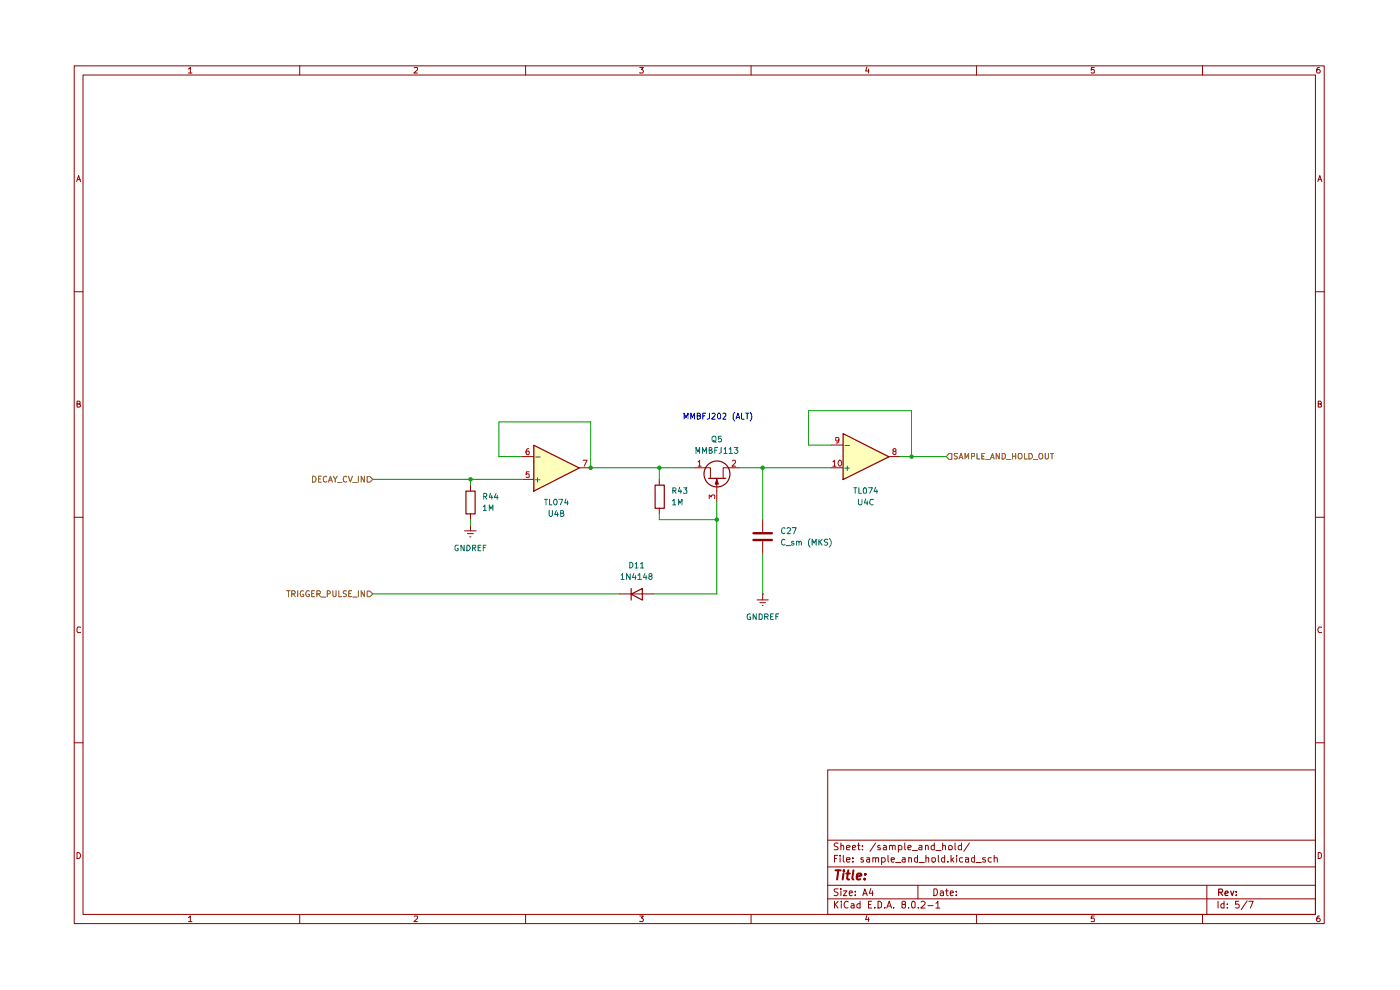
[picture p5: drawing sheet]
<svg xmlns="http://www.w3.org/2000/svg" width="297mm" height="210mm" viewBox="0 0 297 210" stroke-linecap="round" stroke-linejoin="round" font-family="sans-serif">
<g fill="none" stroke="#910000" stroke-width=".21">
<path d="M15.7 14h265.2v181.9h-265.2zM17.6 15.9h261.5v178.1h-261.5zM40 14.6l.4-.3v1.2M40 15.5h.7M63.6 14v1.9M87.9 14.4l.6-.1 .1 .5-.8 .7h.8M111.5 14v1.9M135.7 14.3h.8l-.4 .4 .4 .3-.1 .4h-.7M159.3 14v1.9M183.9 14.2l-.3 .9h.8M184.2 14.6v.9M207.2 14v1.9"/>
<path d="M232.2 14.3h-.6l-.1 .6 .1-.2h.4l.2 .2v.5h-.7M255.1 14v1.9M279.9 14.3a.55 .55 0 0 0-.6 .5l.2 .7h.4l.2-.3v-.2l-.3-.3h-.2l-.3 .3M16.3 38.5l.4-1.2 .4 1.2M16.4 38.1h.6M279.6 38.5l.4-1.2 .4 1.2M279.7 38.1h.5M15.7 61.9h1.9M279.1 61.9h1.8M16.3 85.7h.6v-.5l-.6-.1v1.3h.5l.3-.5-.3-.2M279.7 85.7h.5l.1-.4-.2-.2h-.4v1.3h.5l.1-.1v-.5l-.2-.1M15.7 109.7h1.9"/>
<path d="M279.1 109.7h1.8M17.1 133.1l-.6-.1-.2 .3v.6l.2 .3 .6-.1M280.3 133.1l-.5-.1-.2 .5 .2 .7 .5-.1M15.7 157.6h1.9M279.1 157.6h1.8M175.6 163.3h103.5v30.7h-103.5zM175.6 178.2h103.5M177.8 178.9l-.6-.1-.2 .4v.2a.56 .56 0 0 1 .6 .2 .56 .56 0 0 1 0 .7h-.6M178.4 179.5l.2-.2 .4 .2v.8M178.4 178.8v1.5M179.6 179.8l.7-.1v-.3l-.5-.1-.2 .2 .1 .8h.6M180.8 179.8l.7-.1-.1-.4h-.4l-.2 .2v.6l.1 .2h.5"/>
<path d="M181.9 179.3h.6M182.1 178.8v1.3l.1 .2h.3M183 179.4v.1M185.8 178.8l-1.2 1.8M186.7 179.4l-.4-.1-.1 .2 .1 .3h.4v.5h-.5M187.4 179.4l.4-.1 .2 .2v.8h-.6v-.4l.1-.2h.5M188.7 179.5l.2-.2 .4 .2v.8M188.7 179.3v1M189.3 179.5l.3-.2 .3 .1v.9M190.6 179.4a.52 .52 0 0 1 .7 .2l-.1 .7h-.6M190.6 179.3v1.5M191.9 178.8v1.3l.2 .2"/>
<path d="M192.6 179.8l.7-.1-.2-.4h-.3l-.2 .2v.6l.1 .2h.5M195 179.4h.6v.9h-.6v-.5l.6-.1M196.3 179.5l.2-.2 .4 .2v.8M196.3 179.3v1M198.2 178.8v1.5h-.5l-.2-.7 .3-.3 .4 .1M200 179.5l.2-.2 .4 .1v.9M200 178.8v1.5M201.2 179.5l.1-.1a.45 .45 0 0 1 .7 .2l-.1 .6-.6 .1zM202.6 178.8v1.3l.2 .2M204 178.8v1.5h-.5l-.2-.7 .2-.3 .5 .1M205.7 178.8l-1.2 1.8M16.3 180.8a.65 .65 0 0 1 .8 .7 .65 .65 0 0 1-.8 .6z"/>
<path d="M40 194.6l.4-.3v1.2M40 195.5h.7M63.6 194v1.9M87.9 194.4l.6-.1 .1 .5-.8 .7h.8M111.5 194v1.9M135.7 194.3h.8l-.4 .4 .4 .3-.1 .4h-.7M159.3 194v1.9M175.6 190.7h103.5M175.6 187.8h103.5M175.6 183.9h103.5M177 191.2v1.4M177 182.1h.5"/>
<path d="M177.2 191.9l.6 .7M177.7 181.4h-.7v1.5M177.8 188.5l-.8 .1v.5l.6 .2 .2 .4-.3 .3-.5-.1M177.8 191.2l-.8 .8M178.2 181.4v.2M178.2 181.9v1M178.4 188.5v.1M178.4 189v1M178.5 191.2v.1M178.5 191.7v.9M178.9 189h.8l-.8 1h.8M178.9 181.4v1.2l.3 .3"/>
<path d="M179.6 182.4l.7-.1v-.4h-.6l-.1 .2 .1 .7h.6M179.9 191.3a.7 .7 0 0 0-.9 .5 .7 .7 0 0 0 .6 .8l.3-.1M180.2 189.5l.6-.2-.1-.3-.4 .1-.1 .6 .1 .3 .5-.1M180.6 191.8l.4-.1 .2 .2v.7M180.9 182.7v.2M180.9 181.9v.2M181.2 192l-.7 .3 .2 .3 .5-.1M181.4 189.8v.2M181.4 189.1v.1M182.5 191.8a.45 .45 0 0 0-.7 .1l.1 .6h.6M182.5 191.2v1.4M183 180.2v.1"/>
<path d="M183 190l.5-1.5 .5 1.5M183.1 181.9h-.4l-.1 .2 .2 .3 .3 .1v.3h-.5M183.1 189.6h.8M183.9 194.2l-.3 .9h.8M183.9 181.9h.5l.1 1M184.2 194.6v.9M184.2 191.9h.5M184.5 182.3h-.5l-.2 .2 .2 .4 .5-.1M184.7 188.5l-.3 1h.8M184.9 191.2h-.7v1.4h.7M185.1 189v1M185.2 182l.5-.1 .1 1"/>
<path d="M185.2 181.9v1M185.6 192.5v.1M185.8 182.1v-.2h.5v1M186.3 191.2h.3l.4 .3v.8l-.4 .3h-.3zM187 182.8a.52 .52 0 0 0 .8-.2l-.2-.7h-.6v1.5M187.7 192.5v.1M188.1 192.6l.5-1.4 .5 1.4M188.3 192.2h.7M188.4 181.4v1.2l.1 .3M189.1 182.4l.6-.1v-.4h-.6v.2v.7h.6M189.6 192.5v.1M190 183h1.1"/>
<path d="M191.4 181.9h.6v1M191.6 191.9l-.3-.2v-.4l.3-.1 .4 .1v.5l-.7 .1v.6a.48 .48 0 0 0 .7 0 .48 .48 0 0 0 0-.6h-.1M192 182.3h-.4l-.3 .2 .3 .4 .4-.1M192.8 192.5v.1M192.8 182l.5-.1 .1 1M192.8 181.9v1M193.5 191.3l.3-.1 .3 .2v1.1h-.6zM193.5 180.4h1.1M194.6 181.9h-.5l-.1 .3v.4l.2 .3 .4-.1M194.6 181.4v1.5M194.7 187.8v2.9M194.8 192.5v.1"/>
<path d="M195 183h1.1M195.4 191.3l.2-.1h.3l.4 .4-.1 .3-.9 .7h1M196.4 182l.6-.1v1M196.4 181.4v1.5M196.8 192.1h1.1M197.7 182l.6-.1 .2 .7a.45 .45 0 0 1-.8 .1zM198.1 188.5h.5a.83 .83 0 0 1 .2 .9 .83 .83 0 0 1-.7 .6zM198.5 191.6l.5-.4v1.4M198.5 192.6h.9M198.5 180.4h1.1M199 181.4v1.2l.2 .3M199.5 189.1h.6v.9"/>
<path d="M200.1 189.3l-.6 .2v.4h.6M200.4 181.9h-.5l-.2 .3v.4l.3 .3 .4-.1M200.4 181.4v1.5M200.6 189h.6M200.8 188.5v1.2l.4 .3M201.1 182.7v.2M201.6 189.5l.7-.2-.1-.2-.4-.1-.2 .2 .1 .7h.5M201.8 181.4v1.5M201.9 182.3l.5 .6M202.4 181.9l-.6 .6M202.9 189.8v.2M202.9 189.1v.1"/>
<path d="M202.9 181.4v.2M202.9 181.9v1M204.2 181.9h-.5l-.2 .3v.4l.3 .3 .4-.1M204.8 181.9h.6l.1 1M205.5 182.3l-.7 .1v.4h.7M206.8 181.9h-.6l-.1 .3v.4l.2 .3 .5-.1M206.8 181.4v1.5M207.1 183h1.1M207.2 194v1.9M209 181.9h-.5l-.1 .2 .6 .4v.3h-.6M210.3 181.9h-.5l-.2 .3v.4l.3 .3 .4-.1M210.9 182l.6-.1 .1 1"/>
<path d="M210.9 181.4v1.5M232.2 194.3h-.6l-.1 .6 .1-.2h.4l.2 .2v.5h-.7M255.1 194v1.9M256 187.8v6.2M258.4 191.2v1.4M259.7 191.8l-.5-.1-.2 .2 .1 .6h.6M259.7 191.2v1.4M260.3 192.5v.1M260.3 191.8v.1M262.8 191.2h-.7v.7l.5-.1 .3 .2-.1 .5h-.7M264.6 191.1l-1.3 1.9M264.9 191.2h1l-.6 1.4"/>
<path d="M279.7 180.8h.3l.3 .4v.6l-.3 .3h-.3zM279.9 194.3a.55 .55 0 0 0-.6 .5l.2 .7h.4l.2-.3v-.2l-.3-.3h-.2l-.3 .3"/>
</g>
<path d="M258.5 189.3h.7l.2-.3-.1-.3-.8-.1v1.3M258.9 189.3l.5 .6M259.9 189.5l.7-.1-.2-.4-.4 .1-.1 .7 .1 .1h.5M261.1 189l.3 .9 .3-.9M262.3 189.9h.1M262.3 189.1v.2" fill="none" stroke="#910000" stroke-width=".25"/>
<path d="M177.2 184.6h1.1M177.8 184.6l-.2 2M178.9 185.3l-.1 1.3M179 184.6v.3M179.5 185.3h.8M180 184.6l-.3 1.7 .4 .3M181.1 184.6l-.3 1.7 .3 .3M181.7 186l1.1-.3-.1-.3a.6 .6 0 0 0-.9 .1v1h.7M183.4 186.4v.2M183.6 185.4l.1 .1h-.2l.1-.1-.1 .1" fill="none" stroke="#910000" stroke-width=".42"/>
<g fill="#ffb">
<path d="M178.8 91.9l9.7 5-9.7 4.8z"/>
<path d="M113.2 94.4l9.6 4.8-9.6 4.9z"/>
</g>
<g fill="none" stroke="#910000" stroke-width=".21">
<path d="M149.6 99.2h1.1v2.2M154.5 99.2h-1.1v2.2M176.4 99.2h2.4M176.4 94.4h2.4M188.5 96.9h2.5M152.1 101.7l.3 1h-.7zM152.1 101.4v2.7M161.8 110.2v2.7M161.8 114.8v2.7M160.6 127.3h2.4M161.2 127.8h1.2M161.7 128.4h.2"/>
<path d="M161.8 126h.1M161.8 126v1.3"/>
</g>
<path d="M159.8 114.6h3.9M159.8 113.1h3.9" fill="none" stroke="#910000" stroke-width=".51"/>
<path d="M178.9 92l9.7 4.9-9.7 4.8zM150.3 101.5h3.7" fill="none" stroke="#910000" stroke-width=".25"/>
<path d="M179.2 99.3h1M179.2 94.5h1M179.7 98.9v.9" fill="none" stroke="#006665" stroke-width=".21"/>
<path d="M176.7 98l.3-.4v1.3M176.7 98.9h.7M178 97.7a.61 .61 0 0 1 .6 .5 .61 .61 0 0 1-.4 .7 .71 .71 0 0 1-.2-1.2zM178 93.3l-.3 .3-.4-.2v-.5l.5-.1a.94 .94 0 0 1 0 1.1l-.4 .1M189.7 95.8l-.3-.4 .3-.2h.2l.2 .4-.7 .3v.3l.3 .2 .4-.1v-.5h-.2" fill="none" stroke="#b90000" stroke-width=".21"/>
<path d="M152.1 101.7l.3 1h-.7z" fill="#910000"/>
<g fill="none" stroke="#910000" stroke-width=".25">
<path d="M139 102.9h1.9v4.9h-1.9z"/>
<circle cx="152.1" cy="100.5" r="2.75"/>
</g>
<path d="M147.2 99.2h2.4M154.5 99.2h2.5M139.9 101.7v1.2M139.9 107.8v1.2M152.1 104.1v2.4" fill="none" stroke="#910000" stroke-width=".21"/>
<path d="M148.1 98l.3-.4v1.3M148.1 98.9h.7M155.4 97.8l.1-.2h.4l.1 .2v.3l-.7 .8h.7M150.4 105.7v-.7l.5 .4 .2-.4 .5 .1v.6" fill="none" stroke="#b90000" stroke-width=".21"/>
<path d="M201.3 96.2h.6v1.2h-.6l-.6-.5z" fill="#fff"/>
<g fill="none" stroke="#765500" stroke-width=".21">
<path d="M201.3 96.2h.6v1.2h-.6l-.6-.5zM203.1 96.2h-.6a.47 .47 0 0 0 .1 .5 .47 .47 0 0 0 .4 .2v.4h-.6M203.5 97.4l.4-1.2 .4 1.2M203.6 97h.5M204.7 97.4v-1.2l.4 .8 .4-.8v1.2M206.1 96.8h.6l.1-.5-.7-.1v1.2M207.3 96.2v1.2h.6M208.3 96.8h.4M208.9 96.2h-.6v1.2h.6M209.1 97.4h1M210.1 97.4l.5-1.2 .3 1.2M210.2 97h.6"/>
<path d="M212 96.2v1.2l-.7-1.2v1.2M212.6 96.2h.5l.2 .2v.7l-.4 .3h-.3zM213.5 97.4h1M214.8 96.8h.7M214.8 96.2v1.2M215.5 96.2v1.2M216.2 96.2a.6 .6 0 0 1 .7 .5 .6 .6 0 0 1-.7 .7 .86 .86 0 0 1 0-1.2zM217.3 96.2v1.2h.6M218.3 96.2h.5a.66 .66 0 0 1 .2 .8 .66 .66 0 0 1-.7 .4zM219.2 97.4h.9M220.6 96.2a.6 .6 0 0 1 .7 .5 .6 .6 0 0 1-.7 .7 .86 .86 0 0 1 0-1.2zM221.7 96.2v1.1l.2 .1 .4-.1 .1-.2v-.9"/>
<path d="M222.8 96.2h.7M223.2 96.2v1.2"/>
</g>
<path d="M113.2 94.4l9.7 4.9-9.7 4.9zM98.8 104.2h2v4.8h-2zM133.9 126l2.4-1.2v2.5zM133.9 124.8v2.5" fill="none" stroke="#910000" stroke-width=".25"/>
<path d="M110.7 96.9h2.5M122.8 99.2h2.5M98.5 112.6h2.5M99.1 113.2h1.3M99.6 113.9h.3M99.8 111.4h.1M99.8 102.9v1.2M99.8 109v1.2M99.8 111.4v1.2M110.7 101.7h2.5M131.4 126h7.3" fill="none" stroke="#910000" stroke-width=".21"/>
<path d="M113.6 96.9h1M113.6 101.8h1M114 101.3v1" fill="none" stroke="#006665" stroke-width=".21"/>
<path d="M112.2 95.2a.72 .72 0 0 0-.6 .5 .72 .72 0 0 0 .2 .7l.5-.1v-.5l-.5-.1-.2 .2M123.7 97.6h.8l-.6 1.3M112.3 100.1h-.6l-.1 .6 .2-.2h.3l.2 .2v.5h-.7" fill="none" stroke="#b90000" stroke-width=".21"/>
<path d="M77.9 101.1h.6l.6 .6-.6 .6h-.6z" fill="#fff"/>
<g fill="none" stroke="#765500" stroke-width=".21">
<path d="M66.3 101a.65 .65 0 0 1 .8 .6 .65 .65 0 0 1-.8 .7zM67.6 101.6h.4M68.2 101h-.6v1.3h.6M69.3 101.2l-.2-.2a.65 .65 0 0 0-.5 .6 .65 .65 0 0 0 .5 .7l.2-.2M69.7 102.3l.4-1.3 .4 1.3M69.8 101.9h.6M70.7 101l.4 .7 .4-.7M71.1 101.7v.6M71.6 102.4h1M73.6 101.2l-.3-.2a.65 .65 0 0 0-.5 .6 .65 .65 0 0 0 .5 .7l.3-.2M73.9 101l.4 1.3 .5-1.3M74.8 102.4h1"/>
<path d="M76 101v1.3M77.3 101v1.3l-.7-1.3v1.3M77.9 101.1h.6l.6 .6-.6 .6h-.6z"/>
</g>
<path d="M77.9 125.4h.6l.6 .6-.6 .6h-.6z" fill="#fff"/>
<g fill="none" stroke="#765500" stroke-width=".21">
<path d="M60.8 125.3h.7M61.2 125.3v1.3M61.9 126l.7-.1 .1-.3-.3-.3h-.5v1.3M62.2 126l.5 .6M63.2 125.3v1.3M64.3 125.4v-.1a.64 .64 0 0 0-.6 .6 .64 .64 0 0 0 .5 .7l.2-.2v-.3h-.2M65.6 125.4l-.2-.1a.6 .6 0 0 0-.5 .7 .6 .6 0 0 0 .7 .5v-.4h-.2M66.1 125.9h.4M66.7 125.3h-.6v1.3h.6M67.2 126l.7-.1 .1-.3-.3-.3h-.5v1.3M67.6 126l.4 .6M68.2 126.7h.9"/>
<path d="M69.4 126l.6-.1 .1-.3-.3-.3h-.4v1.3M70.6 125.3v1l.3 .3 .4-.2v-1.1M71.9 125.3v1.3h.6M73.5 125.4l-.4-.1-.3 .3 .1 .3 .6 .2v.3l-.3 .2-.4-.1M74 125.9h.4M74.6 125.3h-.6v1.3h.6M74.8 126.7h1M76 125.3v1.3M77.3 125.3v1.3l-.7-1.3v1.3M77.9 125.4h.6l.6 .6-.6 .6h-.6z"/>
</g>
<g fill="none" stroke="#090" stroke-width=".21">
<path d="M110.7 96.9h-4.9v-7.4h19.5v9.7h21.9M139.9 99.2v2.5M157 99.2h19.4M161.8 99.2v11M176.4 94.4h-4.9v-7.3h21.9v9.8M191 96.9h9.7M79.1 101.7h31.6M99.8 101.7v1.2M99.8 110.2v1.2M139.9 109v1.2h12.2M152.1 106.5v19.5h-13.4M161.8 117.5v8.5"/>
<path d="M79.1 126h52.3"/>
</g>
<g fill="none" stroke="#0000ca" stroke-width=".21">
<path d="M145.1 88.9v-1.3l.4 1 .5-1v1.3M146.6 88.9v-1.3l.3 1 .4-1v1.3M147.9 88.2l.6-.1 .1-.2-.3-.3h-.4v1.3l.7-.2v-.4l-.3-.1M149.1 88.2h.4M149.7 87.6h-.6v1.3M150.5 87.6v1l-.1 .2-.4 .1M151 87.8l.5-.2 .2 .4-.7 .9h.7M152.2 87.9l.3-.3a.68 .68 0 0 1 .4 .7 .68 .68 0 0 1-.4 .6l-.3-.3zM153.3 87.8l.2-.2h.3l.2 .2v.3l-.7 .8h.7M155.9 87.5l-.4 .5v.8l.4 .5M156.1 88.9l.4-1.3 .5 1.3M156.2 88.6h.6"/>
<path d="M157.3 87.6v1.3h.6M158.2 87.6h.6M158.5 87.6v1.3M159.2 87.5a1.44 1.44 0 0 1 0 1.8"/>
</g>
<g fill="#090">
<circle cx="152.1" cy="110.2" r=".47"/>
<circle cx="161.8" cy="99.2" r=".47"/>
<circle cx="139.9" cy="99.2" r=".47"/>
<circle cx="193.4" cy="96.9" r=".47"/>
<circle cx="125.3" cy="99.2" r=".47"/>
<circle cx="99.8" cy="101.7" r=".47"/>
</g>
<g fill="none" stroke="#006665" stroke-width=".21">
<path d="M147.7 96.2v-1.3l.4 .9 .3-.9v1.3M149 96.2v-1.3l.4 .9 .5-.9v1.3M150.4 95.5h.6v-.5l-.6-.1v1.3h.5l.2-.4-.3-.3M151.1 92.7l.2-.2h.4a.86 .86 0 0 1-.1 1.2l-.5-.1zM151.3 93.5h.3l.4 .3M151.6 95.5h.5M152.2 94.9h-.6v1.3M153 94.9v1.1l-.4 .2M153 92.5h-.6v.6l.4-.1 .3 .2-.1 .4h-.6M153.6 95.2l.3-.3v1.3M153.6 96.2h.7M154.7 95.2h.2l.1-.3v1.3"/>
<path d="M154.7 96.2h.7M155.8 94.9h.7l-.4 .5 .4 .1v.6l-.5 .1-.2-.2M97.2 115.7h-.5l-.2 .2v.6l.2 .3h.5v-.5h-.2M98.5 115.7v1.1l-.7-1.1v1.1M99.1 115.7h.4a.66 .66 0 0 1 .2 .7 .66 .66 0 0 1-.6 .4zM100.2 116.2h.7v-.5h-.7v1.1M100.5 116.2l.4 .6M101.4 116.2h.5M102 115.7h-.6v1.1h.6M102.5 107.4l.4-.3v1.2M102.5 108.3h.7M102.5 116.2h.5"/>
<path d="M102.6 105.3l.6-.1v-.5l-.6-.1v1.3M102.9 105.3l.4 .6M103.1 115.7h-.6v1.1M103.8 108.3v-1.2l.3 .8 .5-.8v1.2M104.1 104.6l-.3 .9h.8M104.3 105.1v.8M105.2 104.6l-.3 .9h.8M105.5 105.1v.8M115.5 105.9h.7M115.8 105.9v1.2M116.5 108.3v1l.3 .3 .4-.3v-1M116.6 105.9v1.2h.5"/>
<path d="M117.5 106.1l.2-.2 .3 .1a.66 .66 0 0 1-.2 1.1l-.1-.1a.67 .67 0 0 1-.2-.9zM118 108.3l-.3 .8h.7M118.3 108.7v.9M118.5 105.9h.9l-.5 1.2M119 108.9h.5v-.5l-.5-.1v1.3h.4l.2-.5-.3-.2M120.1 105.8l-.3 .9h.8M120.4 106.3v.8M133.6 119.3h.4a.66 .66 0 0 1 .3 .7 .66 .66 0 0 1-.7 .5zM134.7 119.6l.3-.3v1.2M135.9 119.6l.3-.3v1.2M142.7 106.3l.3-.4v1.2M142.7 107.1h.6"/>
<path d="M142.7 104.1h.6v-.6h-.6v1.1M143 104.1l.4 .5M143.9 107.1v-1.2l.4 .9 .4-.9v1.2M144.2 103.4l-.3 .8h.7M144.4 103.9v.7M145 103.5h.7l-.3 .4 .3 .2v.5h-.7M166.5 114.6l-.2-.2a.6 .6 0 0 0-.5 .7 .6 .6 0 0 0 .7 .5v-.1M166.5 112.1v-.1a.61 .61 0 0 0-.7 .3 .61 .61 0 0 0 .1 .7l.3 .2 .3-.2M166.8 115.7h.9M167 112.1l.1-.2h.4l.2 .3-.1 .3-.6 .7h.7M168.1 111.9h.8l-.5 1.3M168.4 114.9l-.3-.1-.2 .3 .6 .3a.36 .36 0 0 1-.6 .2"/>
<path d="M169 114.9l.3-.1 .2 .2v.7M169 114.8v.9M169.5 115l.2-.2 .3 .2v.7M171.9 114.2l-.4 .5v.9l.4 .5M172.3 115.7v-1.3l.4 .8 .4-.8v1.3M173.7 114.4v1.3M173.9 114.9l.5 .8M174.4 114.4l-.7 .7M175.6 114.5l-.5-.1-.3 .2 .1 .3 .7 .3-.3 .5-.5-.1M175.9 114.2a1.23 1.23 0 0 1 0 1.9M181.1 103.5h.7M181.4 103.5v1.1"/>
<path d="M182.1 105.9v.9l.3 .3h.2l.3-.3v-.9M182.2 103.5v1.1h.6M183.2 103.5h.4l.2 .2v.8l-.2 .1h-.4zM183.6 105.8l-.2 .9h.7M184 106.3v.8M184.2 103.5h.9l-.6 1.1M185.2 106l-.5-.1a.61 .61 0 0 0-.2 .8 .61 .61 0 0 0 .7 .3M185.8 103.4l-.4 .8h.8M186 103.9v.7M131.7 122l.4-.3v1.2M131.7 122.9h.7M133.7 121.7v1.2l-.8-1.2v1.2"/>
<path d="M134.4 121.7l-.2 .8h.8M134.7 120.5h.7M134.8 122.1v.8M135.3 122l.4-.3v1.2M135.3 122.9h.8M135.9 120.5h.7M136.8 121.7l-.3 .8h.7M137.1 122.1v.8M137.9 122.3l-.2-.2v-.4a.34 .34 0 0 1 .5 0 .34 .34 0 0 1 .1 .5l-.6 .1v.5l.2 .1 .4-.2v-.4h-.2M159.2 130.3l-.1-.1a.66 .66 0 0 0-.6 .5 .66 .66 0 0 0 .2 .7l.6-.1v-.4h-.3M160.4 130.2v1.2l-.6-1.2v1.2M161 130.2h.4l.3 .3v.6l-.2 .3h-.5z"/>
<path d="M162.2 130.8h.6l.2-.2-.1-.3-.7-.1v1.2M162.6 130.8l.4 .6M163.5 130.8h.4M164.1 130.2h-.6v1.2h.6M164.6 130.8h.4M165.2 130.2h-.6v1.2"/>
</g>
</svg>
